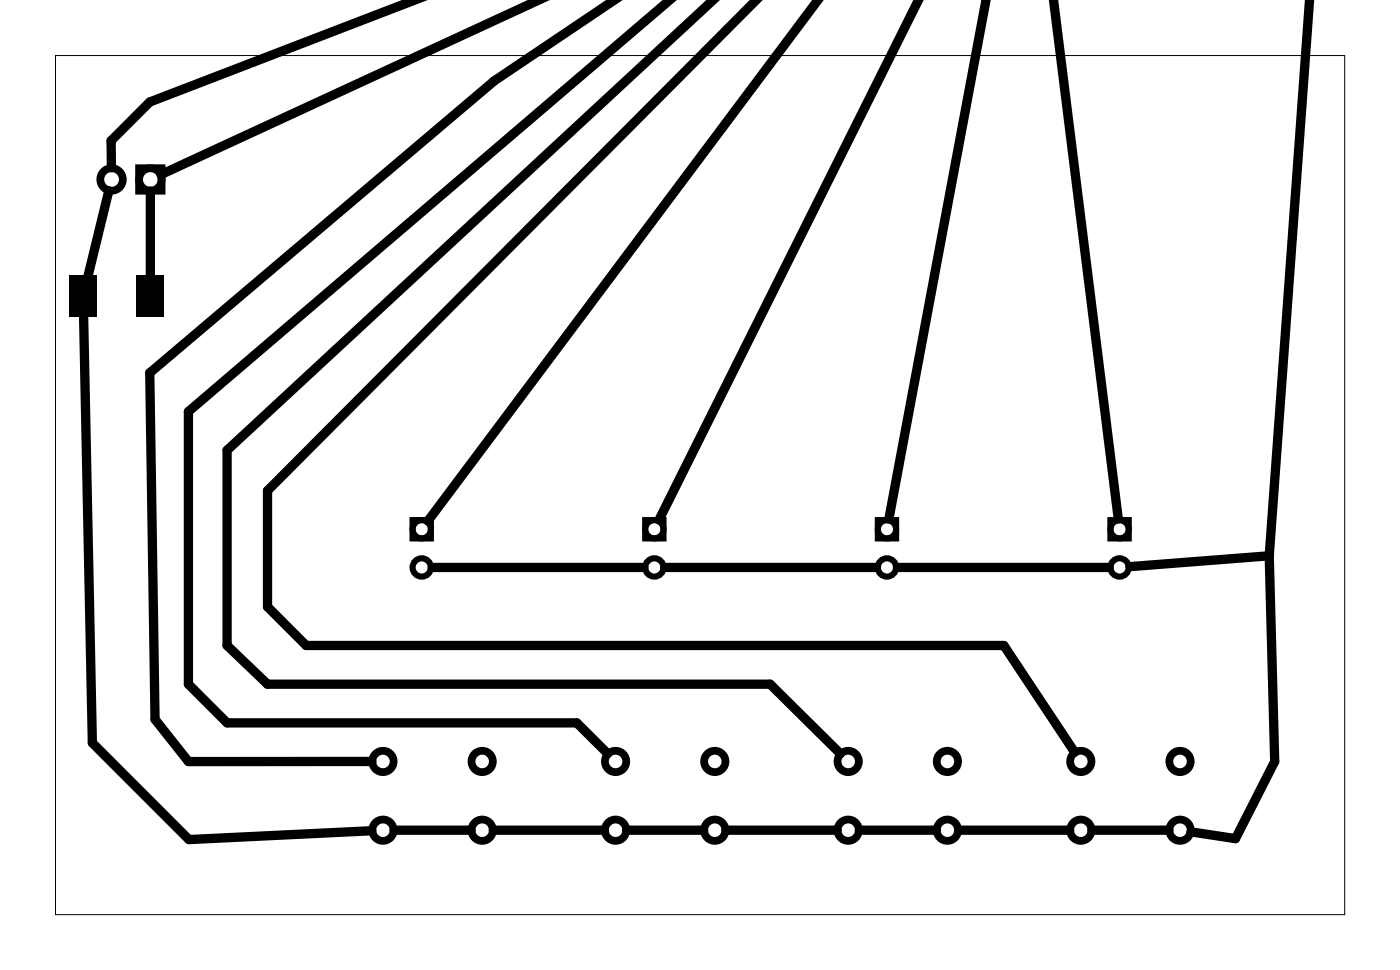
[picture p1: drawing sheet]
<svg xmlns="http://www.w3.org/2000/svg" width="92mm" height="63mm" viewBox="0 0 92 63" stroke-linecap="round" stroke-linejoin="round" font-family="sans-serif">
<path d="M3.6 3.6h84.5v56.3h-84.5z" fill="none" stroke="#000" stroke-width=".07"/>
<path d="M4.6 18h1.8v2.7h-1.8zM9 18h1.8v2.7h-1.8z" fill="#000"/>
<g fill="none" stroke="#000" stroke-width=".51">
<path d="M9.1 11h1.5v1.5h-1.5z"/>
<circle cx="7.3" cy="11.7" r=".74"/>
<circle cx="9.8" cy="11.7" r=".74"/>
<circle cx="25.1" cy="54.3" r=".7"/>
<circle cx="25.1" cy="49.8" r=".7"/>
<circle cx="31.6" cy="54.3" r=".7"/>
<circle cx="31.6" cy="49.8" r=".7"/>
<circle cx="40.3" cy="54.3" r=".7"/>
<circle cx="40.3" cy="49.8" r=".7"/>
<circle cx="46.8" cy="54.3" r=".7"/>
<circle cx="46.8" cy="49.8" r=".7"/>
<circle cx="55.6" cy="54.3" r=".7"/>
<circle cx="55.6" cy="49.8" r=".7"/>
<circle cx="62.1" cy="54.3" r=".7"/>
<circle cx="62.1" cy="49.8" r=".7"/>
<circle cx="70.8" cy="54.3" r=".7"/>
<circle cx="70.8" cy="49.8" r=".7"/>
<circle cx="77.3" cy="54.3" r=".7"/>
<circle cx="77.3" cy="49.8" r=".7"/>
</g>
<g fill="none" stroke="#000" stroke-width=".4">
<path d="M27 34h1.2v1.2h-1.2zM42.3 34h1.2v1.2h-1.2zM57.5 34h1.2v1.2h-1.2zM72.8 34h1.2v1.2h-1.2z"/>
<circle cx="27.6" cy="37.1" r=".6"/>
<circle cx="27.6" cy="34.6" r=".6"/>
<circle cx="42.9" cy="37.1" r=".6"/>
<circle cx="42.9" cy="34.6" r=".6"/>
<circle cx="58.1" cy="37.1" r=".6"/>
<circle cx="58.1" cy="34.6" r=".6"/>
<circle cx="73.4" cy="37.1" r=".6"/>
<circle cx="73.4" cy="34.6" r=".6"/>
</g>
<g fill="none" stroke="#000" stroke-width=".61">
<path d="M27.3 0l-17.5 6.7-2.5 2.5v1.8M35.4 0l-24.9 11.4M40.3 0l-7.9 5.3-22.6 19.1 .4 22.7 2.1 2.8 12.1-.1M43.9 -.1l-31.6 27v17.9l2.6 2.5h22.9l2 2M46.8 -.1l-31.9 29.6v12.8l2.6 2.5h33l4.6 4.5M49.6 0l-32.1 32.1v7.6l2.6 2.6h45.7l4.6 6.9M53.6 0l-25.6 34.1M60.2 0l-17 34M64.6 0l-6.4 34M69 0l4.3 34M85.8 0l-2.6 36.4M7.1 12.5l-1.4 5.7"/>
<path d="M9.9 12.5v5.7M5.5 20.6l.6 28 6.3 6.4 12-.6M28.3 37.1h13.9M43.6 37.1h13.8M58.8 37.1h13.9M83.2 36.4l-9.2 .7M83.2 36.4l.3 13.5-2.6 5-2.9-.4M25.8 54.3h5.1M32.3 54.3h7.3M41.1 54.3h5M47.6 54.3h7.2M56.3 54.3h5"/>
<path d="M62.8 54.3h7.3M71.5 54.3h5.1"/>
</g>
</svg>
